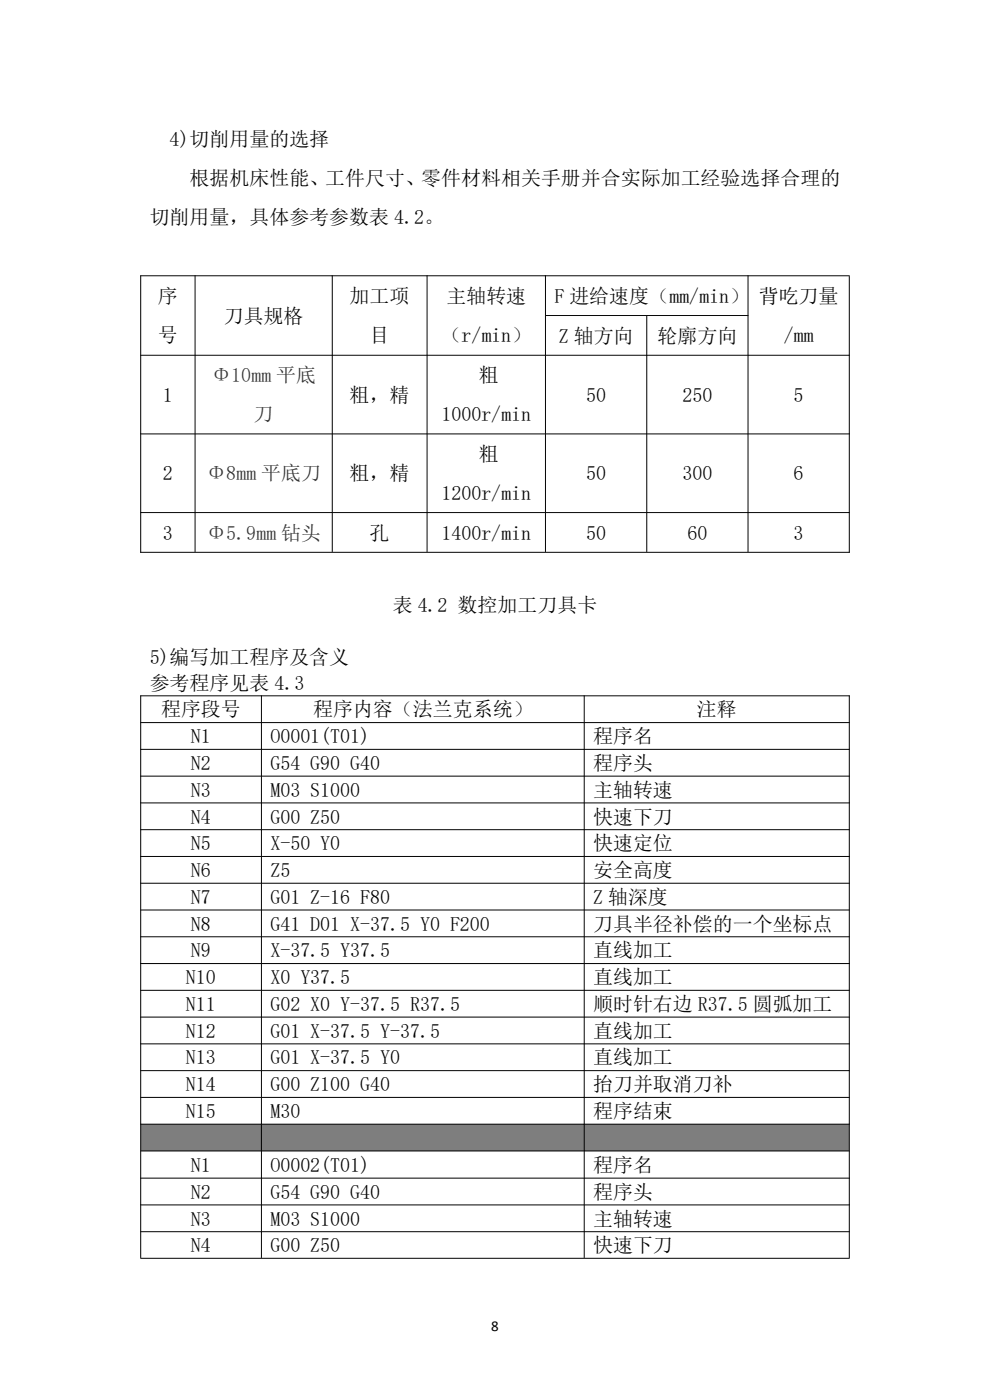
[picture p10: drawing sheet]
<svg xmlns="http://www.w3.org/2000/svg" width="210mm" height="297mm" viewBox="0 0 210 297" stroke-linecap="round" stroke-linejoin="round" font-family="sans-serif">
<defs><g id="words">
<g font-size="4.2">
<text x="36" y="31">4)切削用量的选择</text>
<text x="40.2" y="39.3">根据机床性能、工件尺寸、零件材料相关手册并合实际加工经验选择合理的</text>
<text x="31.7" y="47.6">切削用量，具体参考参数表 4.2。</text>
<text x="33.5" y="64.4">序</text>
<text x="74.2" y="64.4">加工项</text>
<text x="94.7" y="64.4">主轴转速</text>
<text x="117.6" y="64.2">F 进给速度（mm/min）</text>
<text x="161" y="64.4">背吃刀量</text>
<text x="47.5" y="68.5">刀具规格</text>
<text x="33.5" y="72.6">号</text>
<text x="78.4" y="72.6">目</text>
<text x="93.6" y="72.6">（r/min）</text>
<text x="118.5" y="72.7">Z 轴方向</text>
<text x="139.5" y="72.7">轮廓方向</text>
<text x="166.2" y="72.6">/mm</text>
<text x="101.6" y="81.1">粗</text>
<text x="34.5" y="85.2">1</text>
<text x="74.2" y="85.2">粗，精</text>
<text x="93.6" y="89.4">1000r/min</text>
<text x="124.3" y="85.2">50</text>
<text x="144.8" y="85.2">250</text>
<text x="168.4" y="85.2">5</text>
<text x="34.5" y="101.9">2</text>
<text x="74.2" y="101.9">粗，精</text>
<text x="101.6" y="97.8">粗</text>
<text x="124.3" y="101.9">50</text>
<text x="144.8" y="101.9">300</text>
<text x="168.4" y="101.9">6</text>
<text x="93.6" y="106.1">1200r/min</text>
<text x="34.5" y="114.5">3</text>
<text x="78.4" y="114.5">孔</text>
<text x="93.6" y="114.5">1400r/min</text>
<text x="124.3" y="114.5">50</text>
<text x="145.8" y="114.5">60</text>
<text x="168.4" y="114.5">3</text>
<text x="83.3" y="129.8">表 4.2 数控加工刀具卡</text>
<text x="31.7" y="140.8">5)编写加工程序及含义</text>
<text x="31.7" y="146.3">参考程序见表 4.3</text>
<text x="34.2" y="152">程序段号</text>
<text x="66.4" y="152">程序内容（法兰克系统）</text>
<text x="147.8" y="152">注释</text>
<text x="40.5" y="157.7">N1</text>
<text x="57.4" y="157.7">O0001(T01)</text>
<text x="125.8" y="157.7">程序名</text>
<text x="40.5" y="163.3">N2</text>
<text x="57.4" y="163.3">G54 G90 G40</text>
<text x="125.8" y="163.3">程序头</text>
<text x="40.5" y="169">N3</text>
<text x="57.4" y="169">M03 S1000</text>
<text x="125.8" y="169">主轴转速</text>
<text x="40.5" y="174.7">N4</text>
<text x="57.4" y="174.7">G00 Z50</text>
<text x="125.8" y="174.7">快速下刀</text>
<text x="40.5" y="180.4">N5</text>
<text x="57.4" y="180.4">X-50 Y0</text>
<text x="125.8" y="180.4">快速定位</text>
<text x="40.5" y="186.1">N6</text>
<text x="40.5" y="191.7">N7</text>
<text x="57.4" y="186.1">Z5</text>
<text x="57.4" y="191.7">G01 Z-16 F80</text>
<text x="125.8" y="186.1">安全高度</text>
<text x="125.8" y="191.7">Z 轴深度</text>
<text x="40.5" y="197.4">N8</text>
<text x="57.4" y="197.4">G41 D01 X-37.5 Y0 F200</text>
<text x="125.8" y="197.4">刀具半径补偿的一个坐标点</text>
<text x="40.5" y="203.1">N9</text>
<text x="57.4" y="203.1">X-37.5 Y37.5</text>
<text x="125.8" y="203.1">直线加工</text>
<text x="39.5" y="208.8">N10</text>
<text x="57.4" y="208.8">X0 Y37.5</text>
<text x="125.8" y="208.8">直线加工</text>
<text x="39.5" y="214.5">N11</text>
<text x="57.4" y="214.5">G02 X0 Y-37.5 R37.5</text>
<text x="125.8" y="214.5">顺时针右边 R37.5 圆弧加工</text>
<text x="39.5" y="220.2">N12</text>
<text x="57.4" y="220.2">G01 X-37.5 Y-37.5</text>
<text x="125.8" y="220.2">直线加工</text>
<text x="39.5" y="225.8">N13</text>
<text x="57.4" y="225.8">G01 X-37.5 Y0</text>
<text x="125.8" y="225.8">直线加工</text>
<text x="39.5" y="231.5">N14</text>
<text x="57.4" y="231.5">G00 Z100 G40</text>
<text x="125.8" y="231.5">抬刀并取消刀补</text>
<text x="39.5" y="237.2">N15</text>
<text x="57.4" y="237.2">M30</text>
<text x="125.8" y="237.2">程序结束</text>
<text x="40.5" y="248.6">N1</text>
<text x="57.4" y="248.6">O0002(T01)</text>
<text x="125.8" y="248.6">程序名</text>
<text x="40.5" y="254.3">N2</text>
<text x="57.4" y="254.3">G54 G90 G40</text>
<text x="125.8" y="254.3">程序头</text>
<text x="40.5" y="260">N3</text>
<text x="57.4" y="260">M03 S1000</text>
<text x="125.8" y="260">主轴转速</text>
<text x="40.5" y="265.7">N4</text>
<text x="57.4" y="265.7">G00 Z50</text>
<text x="125.8" y="265.7">快速下刀</text>
</g>
<g font-size="4.2" fill="#333">
<text x="44.8" y="81.1">Φ10mm 平底</text>
<text x="53.8" y="89.4">刀</text>
<text x="43.8" y="101.9">Φ8mm 平底刀</text>
<text x="43.8" y="114.5">Φ5.9mm 钻头</text>
</g>
<text font-size="3.2" x="104.2" y="282.4">8</text>
</g></defs>
<g fill="none" stroke="#000" stroke-width=".21">
<path d="M29.8 58.5h150.4M29.8 58.4v58.9M41.4 58.4v58.7M70.5 58.4v58.7M90.6 58.4v58.7M115.7 58.4v58.7M158.7 58.4v58.7M180.2 58.6v58.7M29.8 75.4h150.4M115.6 66.9h43.2M137.2 66.9v50.2M29.8 92.1h150.4"/>
<path d="M29.8 108.7h150.4M29.8 117.2h150.4"/>
</g>
<g fill="#7e7e7e">
<path d="M29.9 238.5h25.5v5.6h-25.5z" fill-rule="evenodd"/>
<path d="M55.5 238.5h68.4v5.6h-68.4z" fill-rule="evenodd"/>
<path d="M124 238.5h56.1v5.6h-56.1z" fill-rule="evenodd"/>
</g>
<g fill="none" stroke="#000" stroke-width=".21">
<path d="M29.8 147.6h150.4M29.8 153.3h150.4M29.8 159h150.4M29.8 147.5v119.4M55.5 147.5v119.4M123.9 147.5v119.4M180.2 147.5v119.4M29.8 164.7h150.4M29.8 170.3h150.4M29.8 176h150.4M29.8 181.7h150.4M29.8 187.4h150.4"/>
<path d="M29.8 193.1h150.4M29.8 198.7h150.4M29.8 204.4h150.4M29.8 210.1h150.4M29.8 215.8h150.4M29.8 221.5h150.4M29.8 227.1h150.4M29.8 232.8h150.4M29.8 238.5h150.4M29.8 244.2h150.4M29.8 249.9h150.4M29.8 255.6h150.4"/>
<path d="M29.8 261.3h150.4M29.8 266.9h150.4"/>
</g>
<use href="#words"/>
</svg>
